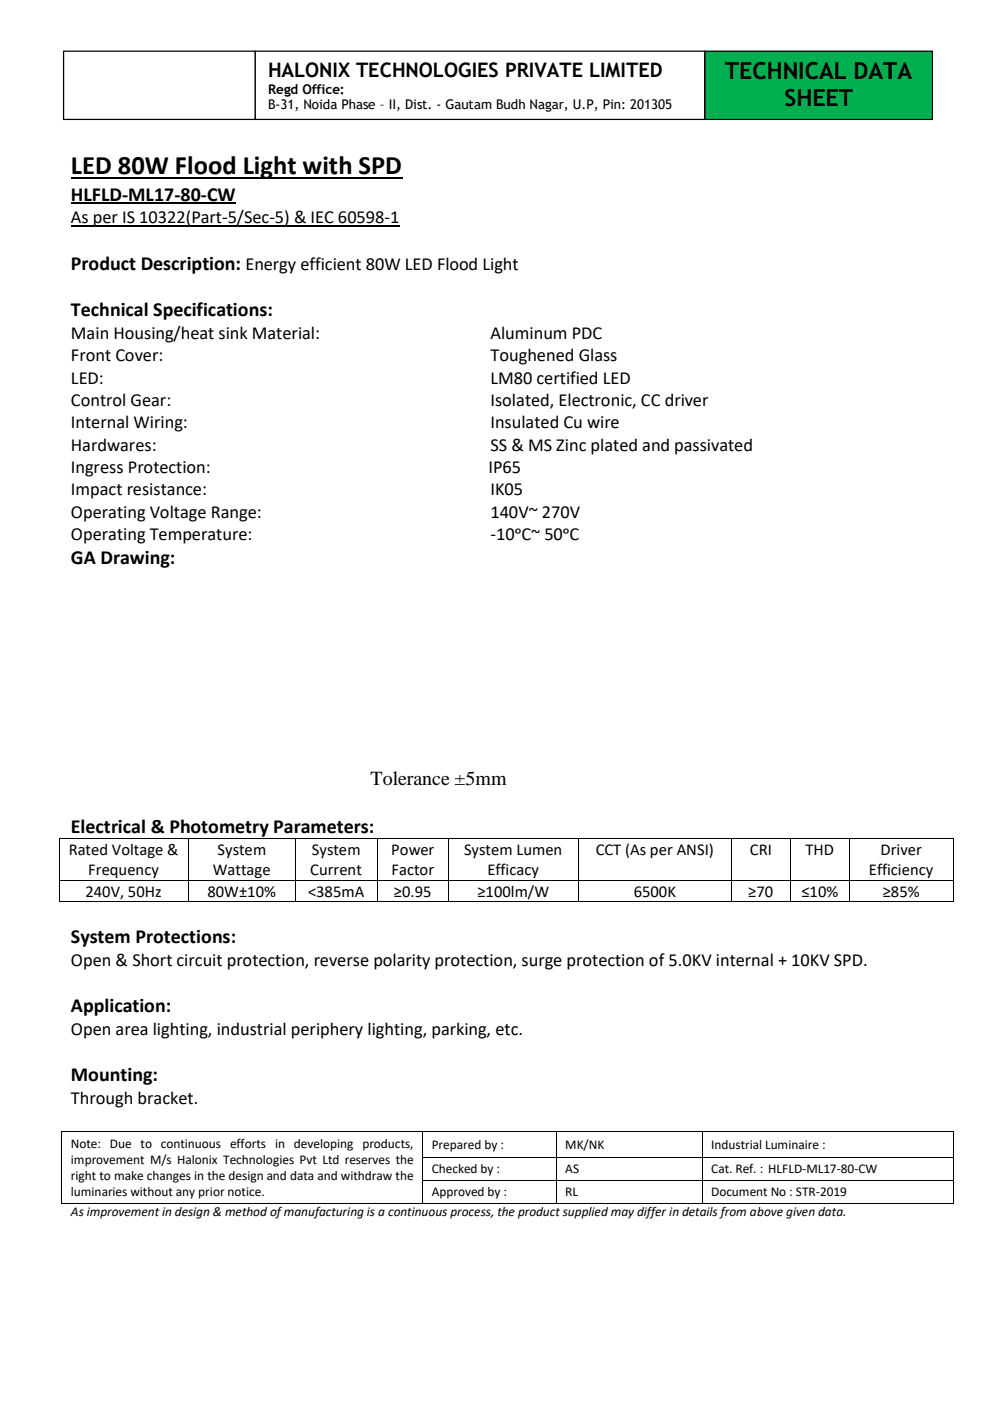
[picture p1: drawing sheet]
<svg xmlns="http://www.w3.org/2000/svg" width="210mm" height="297mm" viewBox="0 0 210 297" stroke-linecap="round" stroke-linejoin="round" font-family="sans-serif">
<defs><g id="words">
<text font-size="5.6" x="15" y="36.9">LED 80W Flood Light with SPD</text>
<g font-size="5">
<text x="153.7" y="16.7">TECHNICAL DATA</text>
<text x="166.3" y="22.4">SHEET</text>
</g>
<g font-size="4.2">
<text x="56.8" y="16.3">HALONIX TECHNOLOGIES PRIVATE LIMITED</text>
<text x="15" y="42.5">HLFLD-ML17-80-CW</text>
<text x="15" y="57.2">Product Description: Energy efficient 80W LED Flood Light</text>
<text x="15" y="67.1">Technical Specifications:</text>
<text x="15" y="119.6">GA Drawing:</text>
<text x="78.5" y="166.3">Tolerance ±5mm</text>
<text x="15" y="176.6">Electrical &amp; Photometry Parameters:</text>
<text x="15" y="199.9">System Protections:</text>
<text x="15" y="214.5">Application:</text>
<text x="15" y="229.2">Mounting:</text>
</g>
<g font-size="3.9">
<text x="15" y="47.3">As per IS 10322(Part-5/Sec-5) &amp; IEC 60598-1</text>
<text x="15" y="71.8">Main Housing/heat sink Material:</text>
<text x="104" y="71.8">Aluminum PDC</text>
<text x="15" y="76.6">Front Cover:</text>
<text x="104" y="76.6">Toughened Glass</text>
<text x="15" y="81.3">LED:</text>
<text x="104" y="81.3">LM80 certified LED</text>
<text x="15" y="86">Control Gear:</text>
<text x="104" y="86">Isolated, Electronic, CC driver</text>
<text x="15" y="90.8">Internal Wiring:</text>
<text x="15" y="95.5">Hardwares:</text>
<text x="104" y="90.8">Insulated Cu wire</text>
<text x="104" y="95.5">SS &amp; MS Zinc plated and passivated</text>
<text x="15" y="100.3">Ingress Protection:</text>
<text x="103.6" y="100.3">IP65</text>
<text x="15" y="105">Impact resistance:</text>
<text x="104" y="105">IK05</text>
<text x="15" y="109.7">Operating Voltage Range:</text>
<text x="104" y="109.7">140V~ 270V</text>
<text x="15" y="114.5">Operating Temperature:</text>
<text x="104" y="114.5">-10ᵒC~ 50ᵒC</text>
<text x="15" y="204.7">Open &amp; Short circuit protection, reverse polarity protection, surge protection of 5.0KV internal + 10KV SPD.</text>
<text x="15" y="219.3">Open area lighting, industrial periphery lighting, parking, etc.</text>
<text x="15" y="234">Through bracket.</text>
</g>
<g font-size="3.5">
<text x="14.6" y="181.2">Rated Voltage &amp;</text>
<text x="18.7" y="185.5">Frequency</text>
<text x="45.1" y="185.5">Wattage</text>
<text x="46.1" y="181.2">System</text>
<text x="65.8" y="185.5">Current</text>
<text x="66.1" y="181.2">System</text>
<text x="82.9" y="181.2">Power</text>
<text x="83" y="185.5">Factor</text>
<text x="98.4" y="181.2">System Lumen</text>
<text x="103.3" y="185.5">Efficacy</text>
<text x="126.3" y="181.2">CCT (As per ANSI)</text>
<text x="159" y="181.2">CRI</text>
<text x="170.8" y="181.2">THD</text>
<text x="184.2" y="185.5">Efficiency</text>
<text x="186.6" y="181.2">Driver</text>
<text x="18.1" y="190">240V, 50Hz</text>
<text x="44" y="190">80W±10%</text>
<text x="65.3" y="190">&lt;385mA</text>
<text x="83.5" y="190">≥0.95</text>
<text x="101.2" y="190">≥100lm/W</text>
<text x="134.3" y="190">6500K</text>
<text x="158.6" y="190">≥70</text>
<text x="169.9" y="190">≤10%</text>
<text x="187.1" y="190">≥85%</text>
</g>
<g font-size="2.8">
<text x="56.8" y="19.9">Regd Office:</text>
<text x="56.8" y="23.2">B-31, Noida Phase – II, Dist. - Gautam Budh Nagar, U.P, Pin: 201305</text>
<text x="15" y="243.2">Note: Due to continuous efforts in developing products,</text>
<text x="91.5" y="243.5">Prepared by :</text>
<text x="119.8" y="243.5">MK/NK</text>
<text x="150.7" y="243.5">Industrial Luminaire :</text>
<text x="15" y="246.7">improvement M/s Halonix Technologies Pvt Ltd reserves the</text>
<text x="15" y="250.1">right to make changes in the design and data and withdraw the</text>
<text x="91.5" y="248.7">Checked by :</text>
<text x="119.8" y="248.7">AS</text>
<text x="150.7" y="248.7">Cat. Ref. : HLFLD-ML17-80-CW</text>
<text x="15" y="253.6">luminaries without any prior notice.</text>
<text x="15" y="257.8">As improvement in design &amp; method of manufacturing is a continuous process, the product supplied may differ in details from above given data.</text>
<text x="91.5" y="253.6">Approved by :</text>
<text x="119.8" y="253.6">RL</text>
<text x="150.7" y="253.6">Document No : STR-2019</text>
</g>
</g></defs>
<path d="M15 37.7h70.2" fill="none" stroke="#000" stroke-width=".38"/>
<path d="M15 43.1h35" fill="none" stroke="#000" stroke-width=".3"/>
<path d="M15 47.8h69.6" fill="none" stroke="#000" stroke-width=".25"/>
<g fill="#000">
<path d="M12.4 177.7h.2v.2h-.2z" fill-rule="evenodd"/>
<path d="M12.4 177.7h.2v.2h-.2z" fill-rule="evenodd"/>
<path d="M40 177.7h.1v.2h-.1z" fill-rule="evenodd"/>
<path d="M62.5 177.7h.2v.2h-.2z" fill-rule="evenodd"/>
<path d="M80 177.7h.2v.2h-.2z" fill-rule="evenodd"/>
<path d="M95 177.7h.1v.2h-.1z" fill-rule="evenodd"/>
<path d="M122.5 177.7h.2v.2h-.2z" fill-rule="evenodd"/>
<path d="M155 177.7h.2v.2h-.2z" fill-rule="evenodd"/>
<path d="M167.5 177.7h.2v.2h-.2z" fill-rule="evenodd"/>
<path d="M180 177.7h.2v.2h-.2z" fill-rule="evenodd"/>
<path d="M201.9 177.7h.2v.2h-.2z" fill-rule="evenodd"/>
<path d="M201.9 177.7h.2v.2h-.2z" fill-rule="evenodd"/>
<path d="M12.4 186.5h.2v.2h-.2z" fill-rule="evenodd"/>
<path d="M12.4 191h.2v.2h-.2z" fill-rule="evenodd"/>
<path d="M12.4 191h.2v.2h-.2z" fill-rule="evenodd"/>
<path d="M40 186.5h.1v.2h-.1z" fill-rule="evenodd"/>
<path d="M40 191h.1v.2h-.1z" fill-rule="evenodd"/>
<path d="M62.5 186.5h.2v.2h-.2z" fill-rule="evenodd"/>
<path d="M62.5 191h.2v.2h-.2z" fill-rule="evenodd"/>
<path d="M80 186.5h.2v.2h-.2z" fill-rule="evenodd"/>
<path d="M80 191h.2v.2h-.2z" fill-rule="evenodd"/>
<path d="M95 186.5h.1v.2h-.1z" fill-rule="evenodd"/>
<path d="M95 191h.1v.2h-.1z" fill-rule="evenodd"/>
<path d="M122.5 186.5h.2v.2h-.2z" fill-rule="evenodd"/>
<path d="M122.5 191h.2v.2h-.2z" fill-rule="evenodd"/>
<path d="M155 186.5h.2v.2h-.2z" fill-rule="evenodd"/>
<path d="M155 191h.2v.2h-.2z" fill-rule="evenodd"/>
<path d="M167.5 186.5h.2v.2h-.2z" fill-rule="evenodd"/>
<path d="M167.5 191h.2v.2h-.2z" fill-rule="evenodd"/>
<path d="M180 186.5h.2v.2h-.2z" fill-rule="evenodd"/>
<path d="M180 191h.2v.2h-.2z" fill-rule="evenodd"/>
<path d="M201.9 186.5h.2v.2h-.2z" fill-rule="evenodd"/>
<path d="M201.9 191h.2v.2h-.2z" fill-rule="evenodd"/>
<path d="M201.9 191h.2v.2h-.2z" fill-rule="evenodd"/>
<path d="M13 239.8h.2v.2h-.2z" fill-rule="evenodd"/>
<path d="M13 239.8h.2v.2h-.2z" fill-rule="evenodd"/>
<path d="M89.6 239.8h.1v.2h-.1z" fill-rule="evenodd"/>
<path d="M117.9 239.8h.2v.2h-.2z" fill-rule="evenodd"/>
<path d="M148.8 239.8h.1v.2h-.1z" fill-rule="evenodd"/>
<path d="M201.9 239.8h.2v.2h-.2z" fill-rule="evenodd"/>
<path d="M201.9 239.8h.2v.2h-.2z" fill-rule="evenodd"/>
<path d="M13 245.2h.2v.2h-.2z" fill-rule="evenodd"/>
<path d="M13 250.1h.2v.2h-.2z" fill-rule="evenodd"/>
<path d="M13 254.9h.2v.2h-.2z" fill-rule="evenodd"/>
<path d="M13 254.9h.2v.2h-.2z" fill-rule="evenodd"/>
<path d="M89.6 245.2h.1v.2h-.1z" fill-rule="evenodd"/>
<path d="M89.6 250.1h.1v.2h-.1z" fill-rule="evenodd"/>
<path d="M89.6 254.9h.1v.2h-.1z" fill-rule="evenodd"/>
<path d="M117.9 245.2h.2v.2h-.2z" fill-rule="evenodd"/>
<path d="M117.9 250.1h.2v.2h-.2z" fill-rule="evenodd"/>
<path d="M117.9 254.9h.2v.2h-.2z" fill-rule="evenodd"/>
<path d="M148.8 245.2h.1v.2h-.1z" fill-rule="evenodd"/>
<path d="M148.8 250.1h.1v.2h-.1z" fill-rule="evenodd"/>
<path d="M148.8 254.9h.1v.2h-.1z" fill-rule="evenodd"/>
<path d="M201.9 245.2h.2v.2h-.2z" fill-rule="evenodd"/>
<path d="M201.9 250.1h.2v.2h-.2z" fill-rule="evenodd"/>
<path d="M201.9 254.9h.2v.2h-.2z" fill-rule="evenodd"/>
<path d="M201.9 254.9h.2v.2h-.2z" fill-rule="evenodd"/>
</g>
<g fill="none" stroke="#000" stroke-width=".21">
<path d="M12.5 177.9v8.6M12.6 177.8h27.4M40.1 177.9v8.6M40.1 177.8h22.4M62.6 177.9v8.6M62.7 177.8h17.3M80.1 177.9v8.6M80.2 177.8h14.8M95.1 177.9v8.6M95.1 177.8h27.4M122.6 177.9v8.6M122.7 177.8h32.3"/>
<path d="M155.1 177.9v8.6M155.2 177.8h12.3M167.6 177.9v8.6M167.7 177.8h12.3M180.1 177.9v8.6M180.2 177.8h21.7M202 177.9v8.6M12.5 186.7v4.3M12.6 186.6h27.4M12.6 191.1h27.4M40.1 186.7v4.3M40.1 186.6h22.4"/>
<path d="M40.1 191.1h22.4M62.6 186.7v4.3M62.7 186.6h17.3M62.7 191.1h17.3M80.1 186.7v4.3M80.2 186.6h14.8M80.2 191.1h14.8M95.1 186.7v4.3M95.1 186.6h27.4M95.1 191.1h27.4M122.6 186.7v4.3M122.7 186.6h32.3"/>
<path d="M122.7 191.1h32.3M155.1 186.7v4.3M155.2 186.6h12.3M155.2 191.1h12.3M167.6 186.7v4.3M167.7 186.6h12.3M167.7 191.1h12.3M180.1 186.7v4.3M180.2 186.6h21.7M180.2 191.1h21.7M202 186.7v4.3M13.1 240v5.2"/>
<path d="M13.2 239.9h76.4M89.6 240v5.2M89.7 239.9h28.2M118 240v5.2M118.1 239.9h30.7M148.8 240v5.2M148.9 239.9h53M202 240v5.2M13.1 245.4v4.7M13.1 250.3v4.6M13.2 255h76.4M89.6 245.4v4.7"/>
<path d="M89.6 250.3v4.6M89.7 245.3h28.2M89.7 250.2h28.2M89.7 255h28.2M118 245.4v4.7M118 250.3v4.6M118.1 245.3h30.7M118.1 250.2h30.7M118.1 255h30.7M148.8 245.4v4.7M148.8 250.3v4.6M148.9 245.3h53"/>
<path d="M148.9 250.2h53M148.9 255h53M202 245.4v4.7M202 250.3v4.6"/>
</g>
<path d="M149.4 10.8h48.2v14.5h-48.2z" fill-rule="evenodd" fill="#00b050"/>
<path d="M149.4 10.8h48.2v14.5h-48.2z" fill="none" stroke="#000" stroke-width=".26"/>
<path d="M13.5 10.8h40.6v14.5h-40.6z" fill-rule="evenodd" fill="#fff"/>
<path d="M13.5 10.8h40.6v14.5h-40.6z" fill="none" stroke="#000" stroke-width=".26"/>
<path d="M54.1 10.8h95.3v14.5h-95.3z" fill-rule="evenodd" fill="#fff"/>
<path d="M54.1 10.8h95.3v14.5h-95.3z" fill="none" stroke="#000" stroke-width=".26"/>
<use href="#words"/>
</svg>
